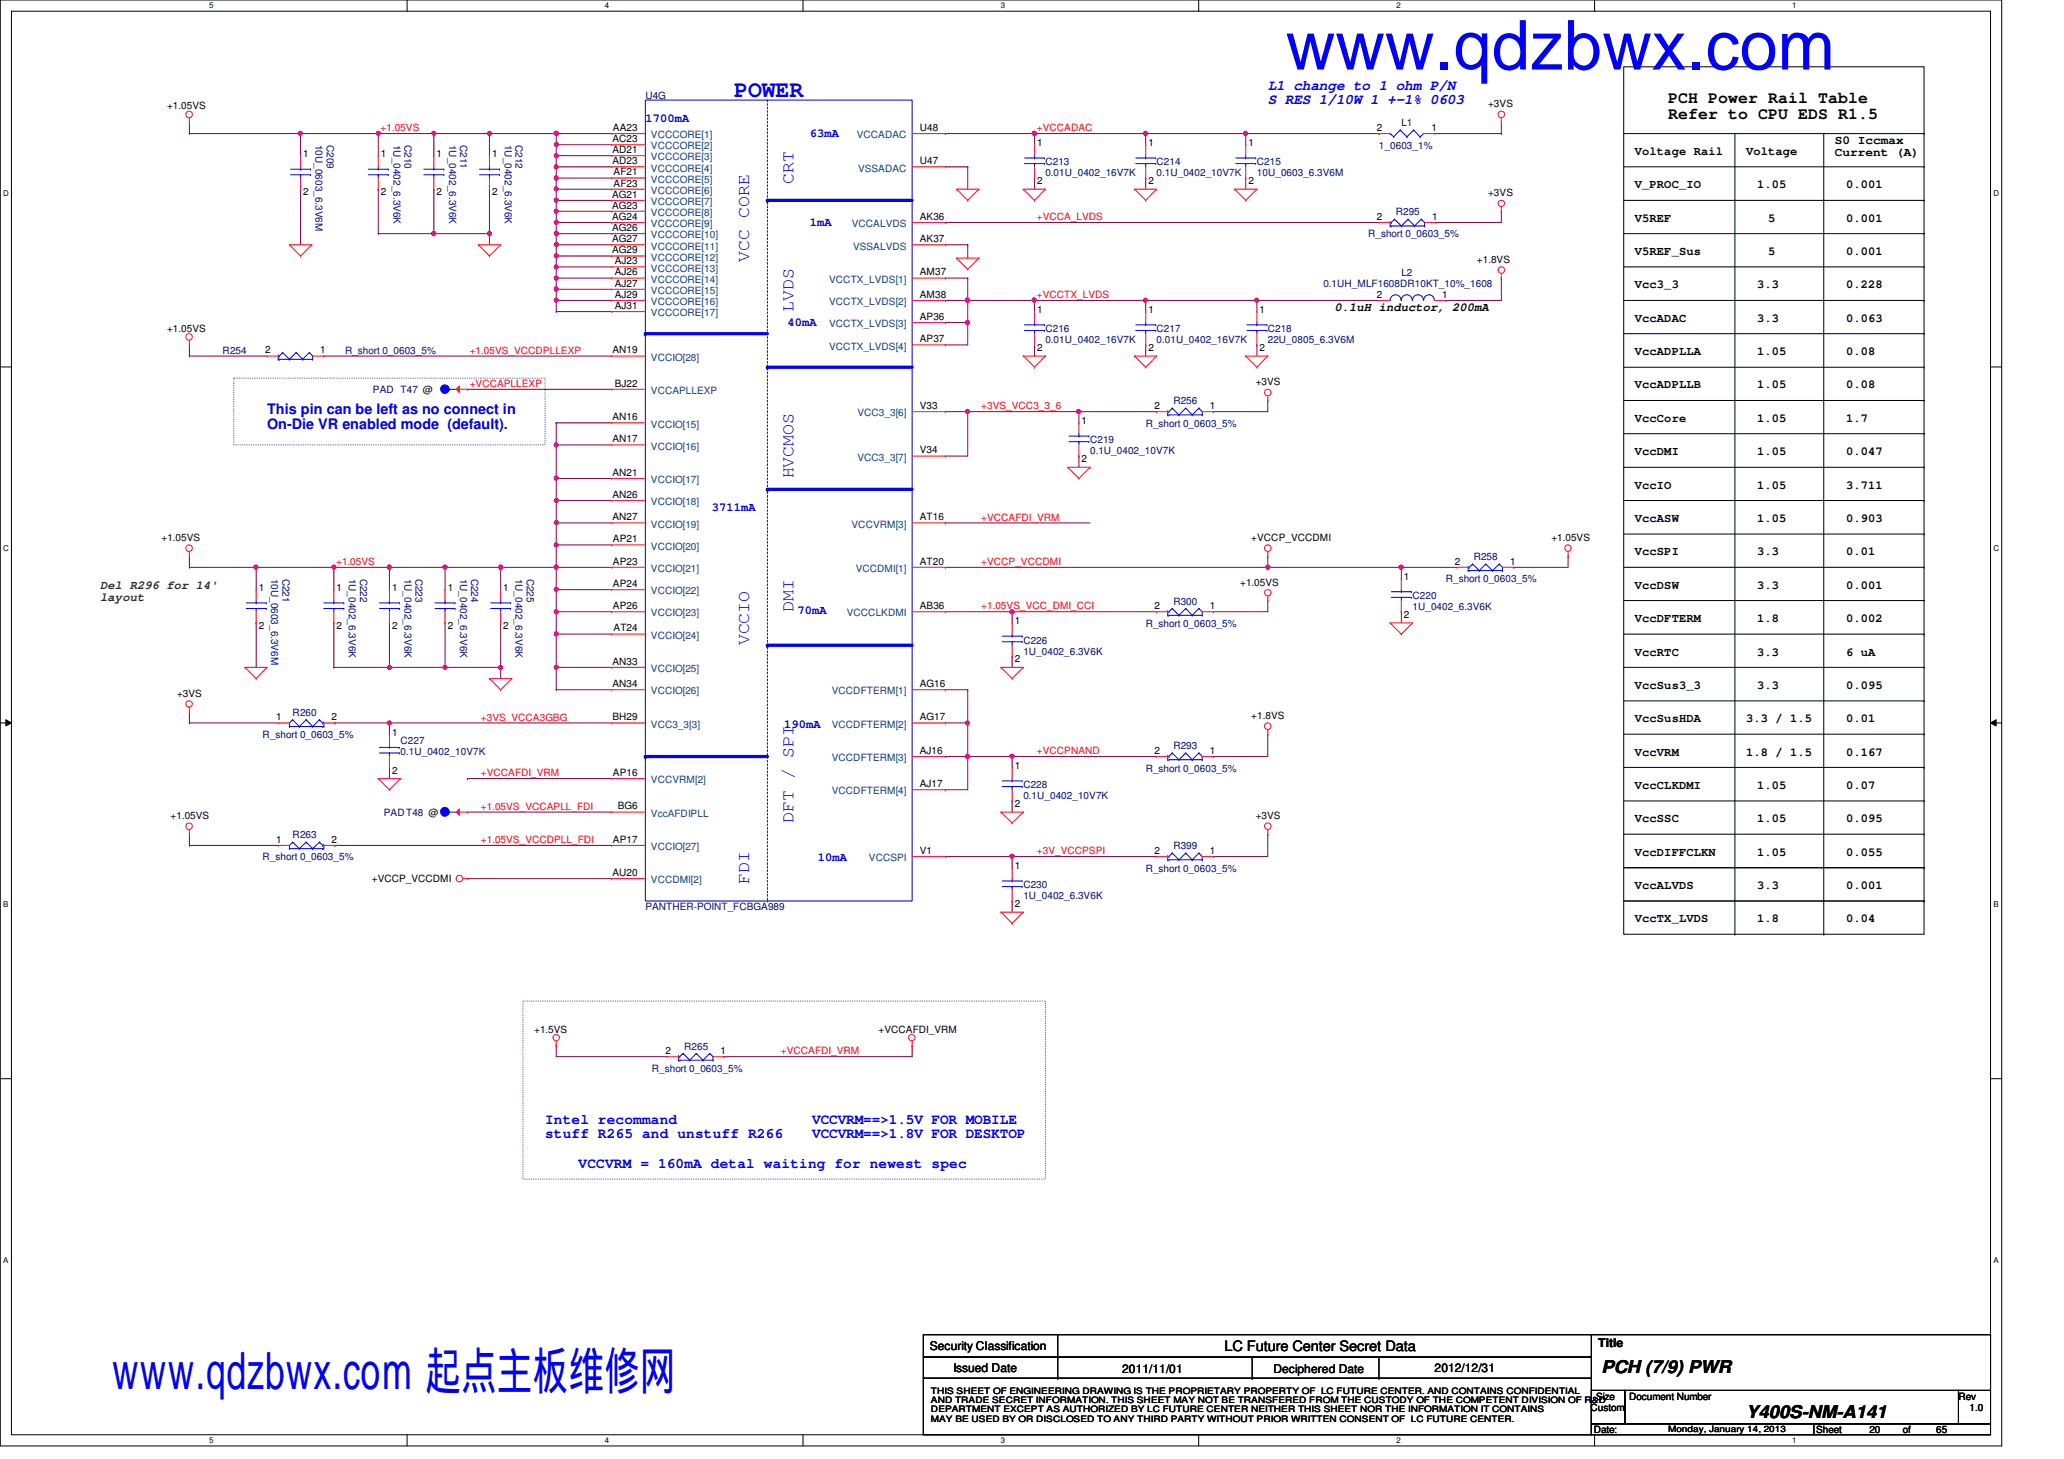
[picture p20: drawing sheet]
<svg xmlns="http://www.w3.org/2000/svg" width="297mm" height="210mm" viewBox="0 0 297 210" stroke-linecap="round" stroke-linejoin="round" font-family="sans-serif">
<defs><g id="words">
<text font-size="9.9" fill="#00f" x="185" y="10">www.qdzbwx.com</text>
<text font-size="7.4" fill="#00f" x="16.1" y="199.8">www.qdzbwx.com 起点主板维修网</text>
<text font-size="3.3" fill="#00f" x="105.7" y="14">POWER</text>
<g font-size="2.5" fill="#00f">
<text x="114.2" y="26.4" transform="rotate(-90 114.2 26.4)">CRT</text>
<text x="107.8" y="37.6" transform="rotate(-90 107.8 37.6)">VCC CORE</text>
<text x="114.2" y="44.8" transform="rotate(-90 114.2 44.8)">LVDS</text>
<text x="114.2" y="68.8" transform="rotate(-90 114.2 68.8)">HVCMOS</text>
<text x="114.2" y="88" transform="rotate(-90 114.2 88)">DMI</text>
<text x="107.8" y="92.8" transform="rotate(-90 107.8 92.8)">VCCIO</text>
<text x="114.2" y="118.4" transform="rotate(-90 114.2 118.4)">DFT / SPI</text>
<text x="107.8" y="127.2" transform="rotate(-90 107.8 127.2)">FDI</text>
</g>
<g font-size="2.5">
<text x="230.5" y="197.6">PCH (7/9) PWR</text>
<text x="251.3" y="204">Y400S-NM-A141</text>
</g>
<g font-size="2.4">
<text x="240.1" y="14.8">PCH Power Rail Table</text>
<text x="240.1" y="17.1">Refer to CPU EDS R1.5</text>
</g>
<g font-size="2.1" fill="#00f">
<text x="182.5" y="13">L1 change to 1 ohm P/N</text>
<text x="182.5" y="15">S RES 1/10W 1 +-1% 0603</text>
<text x="38.4" y="59.5">This pin can be left as no connect in</text>
<text x="38.4" y="61.7">On-Die VR enabled mode (default).</text>
<text x="78.4" y="161.7">Intel recommand</text>
<text x="116.9" y="161.7">VCCVRM==&gt;1.5V FOR MOBILE</text>
<text x="78.4" y="163.8">stuff R265 and unstuff R266</text>
<text x="116.9" y="163.8">VCCVRM==&gt;1.8V FOR DESKTOP</text>
<text x="83.3" y="168.1">VCCVRM = 160mA detal waiting for newest spec</text>
</g>
<text font-size="2.1" x="176.2" y="194.4">LC Future Center Secret Data</text>
<g font-size="1.7" fill="#00f">
<text x="92.9" y="17.5">1700mA</text>
<text x="116.5" y="19.7">63mA</text>
<text x="116.5" y="32.6">1mA</text>
<text x="113.3" y="46.9">40mA</text>
<text x="102.4" y="73.5">3711mA</text>
<text x="114.8" y="88.4">70mA</text>
<text x="112.9" y="104.7">190mA</text>
<text x="117.7" y="123.9">10mA</text>
</g>
<g font-size="1.7">
<text x="235.3" y="22.3">Voltage Rail</text>
<text x="251.3" y="22.3">Voltage</text>
<text x="264.1" y="20.7">S0 Iccmax</text>
<text x="264.1" y="22.4">Current (A)</text>
<text x="235.3" y="27.1">V_PROC_IO</text>
<text x="252.9" y="27.1">1.05</text>
<text x="265.7" y="27.1">0.001</text>
<text x="235.3" y="31.9">V5REF</text>
<text x="254.5" y="31.9">5</text>
<text x="265.7" y="31.9">0.001</text>
<text x="235.3" y="36.7">V5REF_Sus</text>
<text x="235.3" y="41.5">Vcc3_3</text>
<text x="252.9" y="41.5">3.3</text>
<text x="254.5" y="36.7">5</text>
<text x="265.7" y="36.7">0.001</text>
<text x="265.7" y="41.5">0.228</text>
<text x="192.1" y="44.7">0.1uH inductor, 200mA</text>
<text x="235.3" y="46.3">VccADAC</text>
<text x="252.9" y="46.3">3.3</text>
<text x="265.7" y="46.3">0.063</text>
<text x="235.3" y="51.1">VccADPLLA</text>
<text x="252.9" y="51.1">1.05</text>
<text x="265.7" y="51.1">0.08</text>
<text x="235.3" y="55.9">VccADPLLB</text>
<text x="252.9" y="55.9">1.05</text>
<text x="265.7" y="55.9">0.08</text>
<text x="235.3" y="60.7">VccCore</text>
<text x="235.3" y="65.5">VccDMI</text>
<text x="252.9" y="60.7">1.05</text>
<text x="252.9" y="65.5">1.05</text>
<text x="265.7" y="60.7">1.7</text>
<text x="265.7" y="65.5">0.047</text>
<text x="235.3" y="70.3">VccIO</text>
<text x="252.9" y="70.3">1.05</text>
<text x="265.7" y="70.3">3.711</text>
<text x="235.3" y="75.1">VccASW</text>
<text x="252.9" y="75.1">1.05</text>
<text x="265.7" y="75.1">0.903</text>
<text x="235.3" y="79.9">VccSPI</text>
<text x="252.9" y="79.9">3.3</text>
<text x="265.7" y="79.9">0.01</text>
<text x="235.3" y="84.7">VccDSW</text>
<text x="235.3" y="89.5">VccDFTERM</text>
<text x="252.9" y="84.7">3.3</text>
<text x="252.9" y="89.5">1.8</text>
<text x="265.7" y="89.5">0.002</text>
<text x="265.7" y="84.7">0.001</text>
<text x="235.3" y="94.3">VccRTC</text>
<text x="252.9" y="94.3">3.3</text>
<text x="265.7" y="94.3">6 uA</text>
<text x="235.3" y="99.1">VccSus3_3</text>
<text x="252.9" y="99.1">3.3</text>
<text x="265.7" y="99.1">0.095</text>
<text x="235.3" y="103.9">VccSusHDA</text>
<text x="251.3" y="103.9">3.3 / 1.5</text>
<text x="265.7" y="103.9">0.01</text>
<text x="235.3" y="108.7">VccVRM</text>
<text x="235.3" y="113.5">VccCLKDMI</text>
<text x="251.3" y="108.7">1.8 / 1.5</text>
<text x="252.9" y="113.5">1.05</text>
<text x="265.7" y="113.5">0.07</text>
<text x="265.7" y="108.7">0.167</text>
<text x="235.3" y="118.3">VccSSC</text>
<text x="252.9" y="118.3">1.05</text>
<text x="265.7" y="118.3">0.095</text>
<text x="235.3" y="123.1">VccDIFFCLKN</text>
<text x="252.9" y="123.1">1.05</text>
<text x="265.7" y="123.1">0.055</text>
<text x="235.3" y="127.9">VccALVDS</text>
<text x="252.9" y="127.9">3.3</text>
<text x="265.7" y="127.9">0.001</text>
<text x="235.3" y="132.7">VccTX_LVDS</text>
<text x="252.9" y="132.7">1.8</text>
<text x="265.7" y="132.7">0.04</text>
<text x="133.8" y="194.3">Security Classification</text>
<text x="137.2" y="197.3">Issued Date</text>
<text x="161.5" y="197.5">2011/11/01</text>
<text x="183.3" y="197.5">Deciphered Date</text>
<text x="206.5" y="197.3">2012/12/31</text>
<text x="230" y="193.8">Title</text>
</g>
<g font-size="1.7" fill="#008000">
<text x="14.4" y="84.7">Del R296 for 14'</text>
<text x="14.4" y="86.4">layout</text>
</g>
<g font-size="1.4">
<text x="24" y="15.7">+1.05VS</text>
<text x="214.2" y="15.5">+3VS</text>
<text x="43.6" y="22.6">1</text>
<text x="54.8" y="22.6">1</text>
<text x="62.8" y="22.6">1</text>
<text x="70.8" y="22.6">1</text>
<text x="88.1" y="20.4">AC23</text>
<text x="88.1" y="22">AD21</text>
<text x="88.1" y="23.6">AD23</text>
<text x="88.2" y="18.8">AA23</text>
<text x="132.4" y="23.6">U47</text>
<text x="132.4" y="18.8">U48</text>
<text x="149.3" y="21">1</text>
<text x="165.3" y="21">1</text>
<text x="179.7" y="21">1</text>
<text x="198.2" y="18.8">2</text>
<text x="206" y="18.8">1</text>
<text x="43.6" y="28.1">2</text>
<text x="54.8" y="28.1">2</text>
<text x="62.8" y="28.1">2</text>
<text x="70.8" y="28.1">2</text>
<text x="88.1" y="28.4">AG21</text>
<text x="88.3" y="25.2">AF21</text>
<text x="88.3" y="26.8">AF23</text>
<text x="149.3" y="26.5">2</text>
<text x="165.3" y="26.5">2</text>
<text x="179.7" y="26.5">2</text>
<text x="214.2" y="28.2">+3VS</text>
<text x="88.1" y="30">AG23</text>
<text x="88.1" y="31.6">AG24</text>
<text x="88.1" y="33.2">AG26</text>
<text x="88.1" y="34.8">AG27</text>
<text x="132.4" y="31.6">AK36</text>
<text x="132.4" y="34.8">AK37</text>
<text x="198.2" y="31.6">2</text>
<text x="206.1" y="31.6">1</text>
<text x="88.1" y="36.4">AG29</text>
<text x="88.5" y="38">AJ23</text>
<text x="88.5" y="39.6">AJ26</text>
<text x="88.5" y="41.2">AJ27</text>
<text x="132.4" y="39.6">AM37</text>
<text x="212.6" y="37.8">+1.8VS</text>
<text x="24" y="47.8">+1.05VS</text>
<text x="88.5" y="42.8">AJ29</text>
<text x="88.5" y="44.4">AJ31</text>
<text x="132.4" y="42.8">AM38</text>
<text x="132.4" y="46">AP36</text>
<text x="149.3" y="45">1</text>
<text x="165.3" y="45">1</text>
<text x="181.3" y="45">1</text>
<text x="198.2" y="42.8">2</text>
<text x="207.6" y="42.8">1</text>
<text x="38.1" y="50.8">2</text>
<text x="46.1" y="50.8">1</text>
<text x="88.1" y="50.8">AN19</text>
<text x="132.4" y="49.2">AP37</text>
<text x="149.3" y="50.5">2</text>
<text x="165.3" y="50.5">2</text>
<text x="181.3" y="50.5">2</text>
<text x="88.5" y="55.6">BJ22</text>
<text x="132.4" y="58.8">V33</text>
<text x="166.2" y="58.8">2</text>
<text x="174.1" y="58.8">1</text>
<text x="180.7" y="55.5">+3VS</text>
<text x="88.1" y="60.5">AN16</text>
<text x="88.1" y="63.6">AN17</text>
<text x="132.4" y="65.2">V34</text>
<text x="155.7" y="61">1</text>
<text x="88.1" y="68.5">AN21</text>
<text x="88.1" y="71.6">AN26</text>
<text x="155.7" y="66.5">2</text>
<text x="23.2" y="77.9">+1.05VS</text>
<text x="88.1" y="74.8">AN27</text>
<text x="132.4" y="74.8">AT16</text>
<text x="180.1" y="77.9">+VCCP_VCCDMI</text>
<text x="223.3" y="77.9">+1.05VS</text>
<text x="88.2" y="78">AP21</text>
<text x="88.2" y="81.2">AP23</text>
<text x="132.4" y="81.2">AT20</text>
<text x="202.1" y="83.4">1</text>
<text x="209.4" y="81.2">2</text>
<text x="217.3" y="81.2">1</text>
<text x="37.2" y="85">1</text>
<text x="48.4" y="85">1</text>
<text x="56.4" y="85">1</text>
<text x="64.4" y="85">1</text>
<text x="72.4" y="85">1</text>
<text x="88.2" y="87.6">AP26</text>
<text x="88.2" y="84.5">AP24</text>
<text x="132.4" y="87.6">AB36</text>
<text x="146" y="89.8">1</text>
<text x="166.2" y="87.6">2</text>
<text x="174.1" y="87.6">1</text>
<text x="178.5" y="84.2">+1.05VS</text>
<text x="202.1" y="88.9">2</text>
<text x="37.2" y="90.5">2</text>
<text x="48.4" y="90.5">2</text>
<text x="56.4" y="90.5">2</text>
<text x="64.4" y="90.5">2</text>
<text x="72.4" y="90.5">2</text>
<text x="88.1" y="95.6">AN33</text>
<text x="88.3" y="90.8">AT24</text>
<text x="146" y="95.3">2</text>
<text x="25.5" y="100.2">+3VS</text>
<text x="88.1" y="98.8">AN34</text>
<text x="132.4" y="98.8">AG16</text>
<text x="39.7" y="103.6">1</text>
<text x="47.7" y="103.6">2</text>
<text x="56.4" y="105.8">1</text>
<text x="88.1" y="103.6">BH29</text>
<text x="132.4" y="103.6">AG17</text>
<text x="180.1" y="103.5">+1.8VS</text>
<text x="56.4" y="111.3">2</text>
<text x="88.2" y="111.6">AP16</text>
<text x="132.4" y="113.2">AJ17</text>
<text x="132.4" y="108.5">AJ16</text>
<text x="146" y="110.6">1</text>
<text x="166.2" y="108.5">2</text>
<text x="174.1" y="108.5">1</text>
<text x="24.5" y="117.9">+1.05VS</text>
<text x="88.9" y="116.5">BG6</text>
<text x="146" y="116.1">2</text>
<text x="180.7" y="117.9">+3VS</text>
<text x="39.7" y="121.2">1</text>
<text x="47.7" y="121.2">2</text>
<text x="88.2" y="121.2">AP17</text>
<text x="132.4" y="122.9">V1</text>
<text x="146" y="125">1</text>
<text x="166.2" y="122.9">2</text>
<text x="174.1" y="122.9">1</text>
<text x="53.5" y="126.8">+VCCP_VCCDMI</text>
<text x="88.1" y="126">AU20</text>
<text x="146" y="130.5">2</text>
<text x="76.9" y="148.6">+1.5VS</text>
<text x="126.4" y="148.6">+VCCAFDI_VRM</text>
<text x="95.8" y="151.6">2</text>
<text x="103.7" y="151.6">1</text>
<text x="228.9" y="203">Custom</text>
<text x="229.7" y="201.4">Size</text>
<text x="234.5" y="201.4">Document Number</text>
<text x="281.9" y="201.4">Rev</text>
<text x="283.5" y="203">1.0</text>
<text x="229.4" y="206.2">Date:</text>
<text x="261.4" y="206.2">Sheet</text>
<text x="269" y="206.2">20</text>
<text x="273.9" y="206.2">of</text>
<text x="278.6" y="206.2">65</text>
</g>
<g font-size="1.4" fill="#000080">
<text x="92.9" y="14.2">U4G</text>
<text x="45.4" y="20.8" transform="rotate(90 45.4 20.8)">10U_0603_6.3V6M</text>
<text x="47" y="20.8" transform="rotate(90 47 20.8)">C209</text>
<text x="56.6" y="20.8" transform="rotate(90 56.6 20.8)">1U_0402_6.3V6K</text>
<text x="58.2" y="20.8" transform="rotate(90 58.2 20.8)">C210</text>
<text x="64.6" y="20.8" transform="rotate(90 64.6 20.8)">1U_0402_6.3V6K</text>
<text x="66.2" y="20.8" transform="rotate(90 66.2 20.8)">C211</text>
<text x="72.6" y="20.8" transform="rotate(90 72.6 20.8)">1U_0402_6.3V6K</text>
<text x="74.2" y="20.8" transform="rotate(90 74.2 20.8)">C212</text>
<text x="150.4" y="23.7">C213</text>
<text x="166.5" y="23.7">C214</text>
<text x="180.9" y="23.7">C215</text>
<text x="198.5" y="21.4">1_0603_1%</text>
<text x="201.7" y="18.2">L1</text>
<text x="150.4" y="25.4">0.01U_0402_16V7K</text>
<text x="166.5" y="25.4">0.1U_0402_10V7K</text>
<text x="180.9" y="25.4">10U_0603_6.3V6M</text>
<text x="196.9" y="34.2">R_short 0_0603_5%</text>
<text x="200.9" y="31">R295</text>
<text x="190.5" y="41.4">0.1UH_MLF1608DR10KT_10%_1608</text>
<text x="201.7" y="39.8">L2</text>
<text x="150.4" y="47.8">C216</text>
<text x="166.5" y="47.8">C217</text>
<text x="182.5" y="47.8">C218</text>
<text x="32" y="51">R254</text>
<text x="49.7" y="51">R_short 0_0603_5%</text>
<text x="150.4" y="49.4">0.01U_0402_16V7K</text>
<text x="166.5" y="49.4">0.01U_0402_16V7K</text>
<text x="182.5" y="49.4">22U_0805_6.3V6M</text>
<text x="53.7" y="56.6">PAD T47 @</text>
<text x="168.9" y="58.2">R256</text>
<text x="156.9" y="63.8">C219</text>
<text x="156.9" y="65.4">0.1U_0402_10V7K</text>
<text x="164.9" y="61.4">R_short 0_0603_5%</text>
<text x="39" y="83.2" transform="rotate(90 39 83.2)">10U_0603_6.3V6M</text>
<text x="40.6" y="83.2" transform="rotate(90 40.6 83.2)">C221</text>
<text x="50.2" y="83.2" transform="rotate(90 50.2 83.2)">1U_0402_6.3V6K</text>
<text x="51.8" y="83.2" transform="rotate(90 51.8 83.2)">C222</text>
<text x="58.2" y="83.2" transform="rotate(90 58.2 83.2)">1U_0402_6.3V6K</text>
<text x="59.8" y="83.2" transform="rotate(90 59.8 83.2)">C223</text>
<text x="66.2" y="83.2" transform="rotate(90 66.2 83.2)">1U_0402_6.3V6K</text>
<text x="67.8" y="83.2" transform="rotate(90 67.8 83.2)">C224</text>
<text x="74.2" y="83.2" transform="rotate(90 74.2 83.2)">1U_0402_6.3V6K</text>
<text x="75.8" y="83.2" transform="rotate(90 75.8 83.2)">C225</text>
<text x="208.1" y="83.8">R_short 0_0603_5%</text>
<text x="212.1" y="80.6">R258</text>
<text x="168.9" y="87">R300</text>
<text x="203.3" y="86.2">C220</text>
<text x="203.3" y="87.8">1U_0402_6.3V6K</text>
<text x="147.3" y="92.6">C226</text>
<text x="147.3" y="94.2">1U_0402_6.3V6K</text>
<text x="164.9" y="90.2">R_short 0_0603_5%</text>
<text x="37.8" y="106.2">R_short 0_0603_5%</text>
<text x="42.1" y="103">R260</text>
<text x="57.7" y="107">C227</text>
<text x="168.9" y="107.8">R293</text>
<text x="57.7" y="108.6">0.1U_0402_10V7K</text>
<text x="147.3" y="113.4">C228</text>
<text x="164.9" y="111">R_short 0_0603_5%</text>
<text x="55.2" y="117.4">PADT48 @</text>
<text x="147.3" y="115">0.1U_0402_10V7K</text>
<text x="37.8" y="123.8">R_short 0_0603_5%</text>
<text x="42.1" y="120.6">R263</text>
<text x="164.9" y="125.4">R_short 0_0603_5%</text>
<text x="168.9" y="122.2">R399</text>
<text x="92.9" y="131">PANTHER-POINT_FCBGA989</text>
<text x="147.3" y="127.8">C230</text>
<text x="147.3" y="129.4">1U_0402_6.3V6K</text>
<text x="93.8" y="154.2">R_short 0_0603_5%</text>
<text x="98.5" y="151">R265</text>
</g>
<g font-size="1.4" fill="#f00">
<text x="54.8" y="18.9">+1.05VS</text>
<text x="149.2" y="18.9">+VCCADAC</text>
<text x="149.2" y="31.7">+VCCA_LVDS</text>
<text x="149.2" y="42.9">+VCCTX_LVDS</text>
<text x="67.6" y="50.9">+1.05VS_VCCDPLLEXP</text>
<text x="67.6" y="55.7">+VCCAPLLEXP</text>
<text x="141.2" y="58.9">+3VS_VCC3_3_6</text>
<text x="141.2" y="74.9">+VCCAFDI_VRM</text>
<text x="48.4" y="81.3">+1.05VS</text>
<text x="141.2" y="81.3">+VCCP_VCCDMI</text>
<text x="141.2" y="87.7">+1.05VS_VCC_DMI_CCI</text>
<text x="69.2" y="103.7">+3VS_VCCA3GBG</text>
<text x="69.2" y="111.7">+VCCAFDI_VRM</text>
<text x="149.2" y="108.5">+VCCPNAND</text>
<text x="69.2" y="116.5">+1.05VS_VCCAPLL_FDI</text>
<text x="69.2" y="121.3">+1.05VS_VCCDPLL_FDI</text>
<text x="149.2" y="122.9">+3V_VCCPSPI</text>
<text x="112.4" y="151.7">+VCCAFDI_VRM</text>
</g>
<g font-size="1.4" fill="#004080">
<text x="93.7" y="19.9">VCCCORE[1]</text>
<text x="93.7" y="21.5">VCCCORE[2]</text>
<text x="93.7" y="23.1">VCCCORE[3]</text>
<text x="123.3" y="19.9">VCCADAC</text>
<text x="93.7" y="24.7">VCCCORE[4]</text>
<text x="93.7" y="26.3">VCCCORE[5]</text>
<text x="93.7" y="27.9">VCCCORE[6]</text>
<text x="93.7" y="29.5">VCCCORE[7]</text>
<text x="123.5" y="24.7">VSSADAC</text>
<text x="93.7" y="31.1">VCCCORE[8]</text>
<text x="93.7" y="32.7">VCCCORE[9]</text>
<text x="93.7" y="34.3">VCCCORE[10]</text>
<text x="93.7" y="35.9">VCCCORE[11]</text>
<text x="122.6" y="32.7">VCCALVDS</text>
<text x="122.8" y="35.9">VSSALVDS</text>
<text x="93.7" y="37.5">VCCCORE[12]</text>
<text x="93.7" y="39.1">VCCCORE[13]</text>
<text x="93.7" y="40.7">VCCCORE[14]</text>
<text x="119.3" y="40.7">VCCTX_LVDS[1]</text>
<text x="93.7" y="42.3">VCCCORE[15]</text>
<text x="93.7" y="43.9">VCCCORE[16]</text>
<text x="93.7" y="45.5">VCCCORE[17]</text>
<text x="119.3" y="43.9">VCCTX_LVDS[2]</text>
<text x="119.3" y="47.1">VCCTX_LVDS[3]</text>
<text x="93.7" y="51.9">VCCIO[28]</text>
<text x="119.3" y="50.3">VCCTX_LVDS[4]</text>
<text x="93.7" y="56.7">VCCAPLLEXP</text>
<text x="123.4" y="59.9">VCC3_3[6]</text>
<text x="93.7" y="61.5">VCCIO[15]</text>
<text x="93.7" y="64.7">VCCIO[16]</text>
<text x="93.7" y="69.5">VCCIO[17]</text>
<text x="123.4" y="66.3">VCC3_3[7]</text>
<text x="93.7" y="72.7">VCCIO[18]</text>
<text x="93.7" y="75.9">VCCIO[19]</text>
<text x="122.6" y="75.9">VCCVRM[3]</text>
<text x="93.7" y="79.1">VCCIO[20]</text>
<text x="93.7" y="82.3">VCCIO[21]</text>
<text x="123.1" y="82.3">VCCDMI[1]</text>
<text x="93.7" y="88.7">VCCIO[23]</text>
<text x="93.7" y="85.5">VCCIO[22]</text>
<text x="121.9" y="88.7">VCCCLKDMI</text>
<text x="93.7" y="91.9">VCCIO[24]</text>
<text x="93.7" y="96.7">VCCIO[25]</text>
<text x="93.7" y="99.9">VCCIO[26]</text>
<text x="119.7" y="99.9">VCCDFTERM[1]</text>
<text x="93.7" y="104.7">VCC3_3[3]</text>
<text x="119.7" y="104.7">VCCDFTERM[2]</text>
<text x="93.7" y="112.7">VCCVRM[2]</text>
<text x="119.7" y="109.5">VCCDFTERM[3]</text>
<text x="93.7" y="117.5">VccAFDIPLL</text>
<text x="119.7" y="114.3">VCCDFTERM[4]</text>
<text x="93.7" y="122.3">VCCIO[27]</text>
<text x="125" y="123.9">VCCSPI</text>
<text x="93.7" y="127.1">VCCDMI[2]</text>
</g>
<g font-size="1.3">
<text x="134" y="200.6">THIS SHEET OF ENGINEERING DRAWING IS THE PROPRIETARY PROPERTY OF LC FUTURE CENTER. AND CONTAINS CONFIDENTIAL</text>
<text x="134" y="201.9">AND TRADE SECRET INFORMATION. THIS SHEET MAY NOT BE TRANSFERED FROM THE CUSTODY OF THE COMPETENT DIVISION OF R&amp;D</text>
<text x="134" y="203.2">DEPARTMENT EXCEPT AS AUTHORIZED BY LC FUTURE CENTER NEITHER THIS SHEET NOR THE INFORMATION IT CONTAINS</text>
<text x="134" y="204.5">MAY BE USED BY OR DISCLOSED TO ANY THIRD PARTY WITHOUT PRIOR WRITTEN CONSENT OF LC FUTURE CENTER.</text>
<text x="240.1" y="206">Monday, January 14, 2013</text>
</g>
<g font-size="1.1">
<text x="30.1" y="1.1">5</text>
<text x="87" y="1.1">4</text>
<text x="144" y="1.1">3</text>
<text x="201" y="1.1">2</text>
<text x="257.9" y="1.1">1</text>
<text x=".5" y="28.2">D</text>
<text x="286.9" y="28.2">D</text>
<text x=".5" y="79.3">C</text>
<text x="286.9" y="79.3">C</text>
<text x=".5" y="130.6">B</text>
<text x="286.9" y="130.6">B</text>
<text x=".5" y="181.7">A</text>
<text x="286.9" y="181.7">A</text>
<text x="30.1" y="207.6">5</text>
<text x="87" y="207.6">4</text>
<text x="144" y="207.6">3</text>
<text x="201" y="207.6">2</text>
<text x="257.9" y="207.6">1</text>
</g>
</g></defs>
<path d="M0 0h288.1v208h-288.1zM1.6 1.6h284.9v204.8h-284.9z" fill="none" stroke="#000" stroke-width=".14"/>
<g fill="#fff">
<path d="M30.1 .2h.6v1.2h-.6z"/>
<path d="M30.1 206.6h.6v1.2h-.6z"/>
</g>
<path d="M58.6 0v1.6M58.6 206.4v1.6" fill="none" stroke="#000" stroke-width=".14"/>
<g fill="#fff">
<path d="M87 .2h.6v1.2h-.6z"/>
<path d="M87 206.6h.6v1.2h-.6z"/>
</g>
<path d="M115.6 0v1.6M115.6 206.4v1.6" fill="none" stroke="#000" stroke-width=".14"/>
<g fill="#fff">
<path d="M144 .2h.6v1.2h-.6z"/>
<path d="M144 206.6h.6v1.2h-.6z"/>
</g>
<path d="M172.5 0v1.6M172.5 206.4v1.6" fill="none" stroke="#000" stroke-width=".14"/>
<g fill="#fff">
<path d="M201 .2h.5v1.2h-.5z"/>
<path d="M201 206.6h.5v1.2h-.5z"/>
</g>
<path d="M229.5 0v1.6M229.5 206.4v1.6" fill="none" stroke="#000" stroke-width=".14"/>
<g fill="#fff">
<path d="M257.9 .2h.6v1.2h-.6z"/>
<path d="M257.9 206.6h.6v1.2h-.6z"/>
<path d="M.5 27.2h.7v1.2h-.7z"/>
<path d="M286.9 27.2h.8v1.2h-.8z"/>
<path d="M.5 78.4h.7v1.1h-.7z"/>
<path d="M286.9 78.4h.8v1.1h-.8z"/>
</g>
<path d="M0 52.8h1.6M286.5 52.8h1.6" fill="none" stroke="#000" stroke-width=".14"/>
<g fill="#fff">
<path d="M.5 129.6h.7v1.2h-.7z"/>
<path d="M286.9 129.6h.7v1.2h-.7z"/>
</g>
<path d="M0 104h1.6M.8 103.5l.8 .5-.8 .4zM286.5 104l.8-.5v.9zM286.5 104h1.6" fill="none" stroke="#000" stroke-width=".14"/>
<path d="M.8 103.5l.8 .5-.8 .4zM286.5 104l.8-.5v.9z" fill="#000"/>
<g fill="#fff">
<path d="M.5 180.8h.7v1.1h-.7z"/>
<path d="M286.9 180.8h.7v1.1h-.7z"/>
</g>
<g fill="none" stroke="#000" stroke-width=".14">
<path d="M233.7 9.6h43.2v124.8h-43.2zM233.7 19.2h43.2M249.7 19.2v115.2M262.5 19.2v115.2M276.9 19.2h.1M233.7 28.8h43.2M233.7 38.4h43.2M233.7 33.6h43.2M233.7 24h43.2M276.9 28.8h.1M276.9 38.4h.1M276.9 33.6h.1"/>
<path d="M276.9 24h.1M233.7 48h43.2M233.7 57.6h43.2M233.7 52.8h43.2M233.7 43.2h43.2M276.9 48h.1M276.9 57.6h.1M276.9 52.8h.1M276.9 43.2h.1M233.7 67.2h43.2M233.7 72h43.2M233.7 62.4h43.2"/>
<path d="M233.7 76.8h43.2M276.9 67.2h.1M276.9 72h.1M276.9 62.4h.1M276.9 76.8h.1M233.7 81.6h43.2M233.7 86.4h43.2M233.7 91.2h43.2M233.7 96h43.2M276.9 81.6h.1M276.9 86.4h.1M276.9 91.2h.1"/>
<path d="M276.9 96h.1M233.7 100.8h43.2M233.7 105.6h43.2M233.7 110.4h43.2M233.7 115.2h43.2M276.9 100.8h.1M276.9 105.6h.1M276.9 110.4h.1M276.9 115.2h.1M233.7 124.8h43.2M233.7 120h43.2M233.7 129.6h43.2"/>
<path d="M249.7 134.4h.1M262.5 134.4h.1M276.9 124.8h.1M276.9 120h.1M276.9 129.6h.1M0 155.2h1.6M286.5 155.2h1.6"/>
</g>
<path d="M33.7 54.4h44.7v9.6h-44.7zM75.3 144h75.1v25.6h-75.1z" fill="none" stroke="#00f" stroke-width=".14" stroke-dasharray="0 .3"/>
<path d="M80 19.2h.1M80 19.2h8M80 41.6h.1M80 41.6h8M80 150.4h.1M80 150.4v1.6h16.1M96.1 152h.1M104.2 152h.1M131.3 150.4h.1M131.3 150.4v1.6h-27.1" fill="none" stroke="#800040" stroke-width=".14"/>
<circle cx="80" cy="19.2" r=".3" fill="#f0f"/>
<circle cx="80" cy="19.2" r=".3" fill="none" stroke="#f0f" stroke-width=".14"/>
<path d="M80 40h.1M80 40h8M80 40v1.6" fill="none" stroke="#800040" stroke-width=".14"/>
<circle cx="80" cy="41.6" r=".31" fill="#f0f"/>
<circle cx="80" cy="41.6" r=".31" fill="none" stroke="#f0f" stroke-width=".14"/>
<circle cx="80" cy="40" r=".3" fill="#f0f"/>
<circle cx="80" cy="40" r=".3" fill="none" stroke="#f0f" stroke-width=".14"/>
<path d="M54.4 19.2h.1M54.4 19.2h8M62.4 19.2h.1M62.4 19.2v3.2M62.4 27.2h.1M62.4 27.2v6.4M80 38.4h.1M80 38.4h8" fill="none" stroke="#800040" stroke-width=".14"/>
<circle cx="54.4" cy="19.2" r=".3" fill="#f0f"/>
<circle cx="54.4" cy="19.2" r=".3" fill="none" stroke="#f0f" stroke-width=".14"/>
<path d="M80 36.8h.1M80 36.8h8M80 36.8v1.6" fill="none" stroke="#800040" stroke-width=".14"/>
<circle cx="80" cy="36.8" r=".3" fill="#f0f"/>
<circle cx="80" cy="36.8" r=".3" fill="none" stroke="#f0f" stroke-width=".14"/>
<path d="M80 35.2h.1M80 35.2h8M80 35.2v1.6" fill="none" stroke="#800040" stroke-width=".14"/>
<circle cx="80" cy="35.2" r=".3" fill="#f0f"/>
<circle cx="80" cy="35.2" r=".3" fill="none" stroke="#f0f" stroke-width=".14"/>
<path d="M80 33.6h.1M80 33.6h8M80 33.6v1.6" fill="none" stroke="#800040" stroke-width=".14"/>
<circle cx="80" cy="33.6" r=".31" fill="#f0f"/>
<circle cx="80" cy="33.6" r=".31" fill="none" stroke="#f0f" stroke-width=".14"/>
<path d="M80 32h.1M80 32h8M80 32v1.6" fill="none" stroke="#800040" stroke-width=".14"/>
<circle cx="80" cy="32" r=".3" fill="#f0f"/>
<circle cx="80" cy="32" r=".3" fill="none" stroke="#f0f" stroke-width=".14"/>
<path d="M43.3 19.2h.1M43.3 19.2h11.1M80 30.4h.1M80 30.4h8" fill="none" stroke="#800040" stroke-width=".14"/>
<circle cx="43.2" cy="19.2" r=".3" fill="#f0f"/>
<circle cx="43.2" cy="19.2" r=".3" fill="none" stroke="#f0f" stroke-width=".14"/>
<path d="M80 30.4h.1M80 30.4v1.6" fill="none" stroke="#800040" stroke-width=".14"/>
<circle cx="80" cy="30.4" r=".3" fill="#f0f"/>
<circle cx="80" cy="30.4" r=".3" fill="none" stroke="#f0f" stroke-width=".14"/>
<path d="M43.3 27.2h.1M43.3 27.2v8M80 28.8h.1M80 28.8h8M80 28.8v1.6" fill="none" stroke="#800040" stroke-width=".14"/>
<circle cx="80" cy="28.8" r=".3" fill="#f0f"/>
<circle cx="80" cy="28.8" r=".3" fill="none" stroke="#f0f" stroke-width=".14"/>
<path d="M43.3 19.2h.1M43.3 19.2v3.2M80 27.2h.1M80 27.2h8M80 27.2v1.6" fill="none" stroke="#800040" stroke-width=".14"/>
<circle cx="80" cy="27.2" r=".3" fill="#f0f"/>
<circle cx="80" cy="27.2" r=".3" fill="none" stroke="#f0f" stroke-width=".14"/>
<path d="M80 25.6h.1M80 25.6h8M80 25.6v1.6" fill="none" stroke="#800040" stroke-width=".14"/>
<circle cx="80" cy="25.6" r=".31" fill="#f0f"/>
<circle cx="80" cy="25.6" r=".31" fill="none" stroke="#f0f" stroke-width=".14"/>
<path d="M80 24h.1M80 24h8" fill="none" stroke="#800040" stroke-width=".14"/>
<circle cx="80" cy="24" r=".3" fill="#f0f"/>
<circle cx="80" cy="24" r=".3" fill="none" stroke="#f0f" stroke-width=".14"/>
<path d="M80 24h.1M80 22.4h.1M80 20.8h.1M80 20.8v1.6M80 24v1.6M80 22.4h8M80 20.8h8" fill="none" stroke="#800040" stroke-width=".14"/>
<circle cx="80" cy="20.8" r=".3" fill="#f0f"/>
<circle cx="80" cy="20.8" r=".3" fill="none" stroke="#f0f" stroke-width=".14"/>
<path d="M67.3 56h.1M67.3 56h20.7M80 41.6h.1M80 41.6v1.6" fill="none" stroke="#800040" stroke-width=".14"/>
<circle cx="80" cy="43.2" r=".3" fill="#f0f"/>
<circle cx="80" cy="43.2" r=".3" fill="none" stroke="#f0f" stroke-width=".14"/>
<path d="M80 75.2h.1M80 78.4h.1M80 75.2h8M80 78.4v3.2M80 81.6h.1M80 81.6h8" fill="none" stroke="#800040" stroke-width=".14"/>
<circle cx="80" cy="78.4" r=".3" fill="#f0f"/>
<circle cx="80" cy="78.4" r=".3" fill="none" stroke="#f0f" stroke-width=".14"/>
<path d="M80 78.4h.1M80 78.4h8M80 81.6h.1M80 81.6v3.2" fill="none" stroke="#800040" stroke-width=".14"/>
<circle cx="80" cy="81.6" r=".31" fill="#f0f"/>
<circle cx="80" cy="81.6" r=".31" fill="none" stroke="#f0f" stroke-width=".14"/>
<path d="M80 19.2h.1M80 19.2v1.6" fill="none" stroke="#800040" stroke-width=".14"/>
<circle cx="80" cy="19.2" r=".3" fill="#f0f"/>
<circle cx="80" cy="19.2" r=".3" fill="none" stroke="#f0f" stroke-width=".14"/>
<path d="M80 68.8h.1M80 72h.1M80 68.8h8M80 72v3.2" fill="none" stroke="#800040" stroke-width=".14"/>
<circle cx="80" cy="72" r=".3" fill="#f0f"/>
<circle cx="80" cy="72" r=".3" fill="none" stroke="#f0f" stroke-width=".14"/>
<path d="M80 72h.1M80 75.2h.1M80 72h8M80 75.2v3.2" fill="none" stroke="#800040" stroke-width=".14"/>
<circle cx="80" cy="75.2" r=".3" fill="#f0f"/>
<circle cx="80" cy="75.2" r=".3" fill="none" stroke="#f0f" stroke-width=".14"/>
<path d="M80 64h.1M80 68.8h.1M80 64h8M80 68.8v3.2" fill="none" stroke="#800040" stroke-width=".14"/>
<circle cx="80" cy="68.8" r=".3" fill="#f0f"/>
<circle cx="80" cy="68.8" r=".3" fill="none" stroke="#f0f" stroke-width=".14"/>
<path d="M70.4 19.2h.1M70.4 19.2h9.6" fill="none" stroke="#800040" stroke-width=".14"/>
<circle cx="70.4" cy="19.2" r=".3" fill="#f0f"/>
<circle cx="70.4" cy="19.2" r=".3" fill="none" stroke="#f0f" stroke-width=".14"/>
<path d="M80 60.8h.1M80 60.8v3.2M80 60.8h8M80 99.2h.1M80 91.2h.1M80 96h.1M80 96v3.2M80 99.2h8M80 91.2h8" fill="none" stroke="#800040" stroke-width=".14"/>
<circle cx="80" cy="96" r=".3" fill="#f0f"/>
<circle cx="80" cy="96" r=".3" fill="none" stroke="#f0f" stroke-width=".14"/>
<path d="M80 96h.1M80 84.8h.1M80 88h.1M80 96h8M80 84.8h8M80 88v3.2" fill="none" stroke="#800040" stroke-width=".14"/>
<circle cx="80" cy="88" r=".3" fill="#f0f"/>
<circle cx="80" cy="88" r=".3" fill="none" stroke="#f0f" stroke-width=".14"/>
<path d="M80 88h.1M80 91.2h.1M80 88h8M80 91.2v4.8" fill="none" stroke="#800040" stroke-width=".14"/>
<circle cx="80" cy="91.2" r=".3" fill="#f0f"/>
<circle cx="80" cy="91.2" r=".3" fill="none" stroke="#f0f" stroke-width=".14"/>
<path d="M80 84.8h.1M80 84.8v3.2" fill="none" stroke="#800040" stroke-width=".14"/>
<circle cx="80" cy="84.8" r=".3" fill="#f0f"/>
<circle cx="80" cy="84.8" r=".3" fill="none" stroke="#f0f" stroke-width=".14"/>
<path d="M70.4 19.2h.1M70.4 19.2v3.2M70.4 33.6h.1M70.4 33.6v1.6M72 81.6h.1M72 81.6h8" fill="none" stroke="#800040" stroke-width=".14"/>
<circle cx="70.4" cy="33.6" r=".31" fill="#f0f"/>
<circle cx="70.4" cy="33.6" r=".31" fill="none" stroke="#f0f" stroke-width=".14"/>
<path d="M62.4 19.2h.1M62.4 19.2h8" fill="none" stroke="#800040" stroke-width=".14"/>
<circle cx="62.4" cy="19.2" r=".3" fill="#f0f"/>
<circle cx="62.4" cy="19.2" r=".3" fill="none" stroke="#f0f" stroke-width=".14"/>
<path d="M36.9 89.6h.1M36.9 89.6v6.4M48 89.6h.1M48 89.6v6.4M56 89.6h.1M56 89.6v6.4M64 89.6h.1M64 89.6v6.4" fill="none" stroke="#800040" stroke-width=".14"/>
<circle cx="64" cy="96" r=".3" fill="#f0f"/>
<circle cx="64" cy="96" r=".3" fill="none" stroke="#f0f" stroke-width=".14"/>
<path d="M72 96h.1M72 96v1.6" fill="none" stroke="#800040" stroke-width=".14"/>
<circle cx="72" cy="96" r=".3" fill="#f0f"/>
<circle cx="72" cy="96" r=".3" fill="none" stroke="#f0f" stroke-width=".14"/>
<path d="M64 81.6h.1M64 81.6h8M72 81.6h.1M72 81.6v3.2" fill="none" stroke="#800040" stroke-width=".14"/>
<circle cx="72" cy="81.6" r=".31" fill="#f0f"/>
<circle cx="72" cy="81.6" r=".31" fill="none" stroke="#f0f" stroke-width=".14"/>
<path d="M56 81.6h.1M56 81.6h8M64 81.6h.1M64 81.6v3.2" fill="none" stroke="#800040" stroke-width=".14"/>
<circle cx="64" cy="81.6" r=".31" fill="#f0f"/>
<circle cx="64" cy="81.6" r=".31" fill="none" stroke="#f0f" stroke-width=".14"/>
<path d="M48 81.6h.1M48 81.6h8M56 81.6h.1M56 81.6v3.2" fill="none" stroke="#800040" stroke-width=".14"/>
<circle cx="56" cy="81.6" r=".31" fill="#f0f"/>
<circle cx="56" cy="81.6" r=".31" fill="none" stroke="#f0f" stroke-width=".14"/>
<path d="M36.9 81.6h.1M36.9 81.6h11.1M48 81.6h.1M48 81.6v3.2" fill="none" stroke="#800040" stroke-width=".14"/>
<circle cx="48" cy="81.6" r=".31" fill="#f0f"/>
<circle cx="48" cy="81.6" r=".31" fill="none" stroke="#f0f" stroke-width=".14"/>
<path d="M54.4 33.6h.1M54.4 33.6h16M62.4 33.6h.1M36.9 81.6h.1M36.9 81.6v3.2" fill="none" stroke="#800040" stroke-width=".14"/>
<circle cx="62.4" cy="33.6" r=".31" fill="#f0f"/>
<circle cx="62.4" cy="33.6" r=".31" fill="none" stroke="#f0f" stroke-width=".14"/>
<path d="M80 38.4h.1M80 38.4v1.6M67.3 112h.1M67.3 112h20.7" fill="none" stroke="#800040" stroke-width=".14"/>
<circle cx="80" cy="38.4" r=".3" fill="#f0f"/>
<circle cx="80" cy="38.4" r=".3" fill="none" stroke="#f0f" stroke-width=".14"/>
<path d="M80 64h.1M80 64v4.8" fill="none" stroke="#800040" stroke-width=".14"/>
<circle cx="80" cy="64" r=".3" fill="#f0f"/>
<circle cx="80" cy="64" r=".3" fill="none" stroke="#f0f" stroke-width=".14"/>
<path d="M80 22.4h.1M80 22.4v1.6" fill="none" stroke="#800040" stroke-width=".14"/>
<circle cx="80" cy="22.4" r=".3" fill="#f0f"/>
<circle cx="80" cy="22.4" r=".3" fill="none" stroke="#f0f" stroke-width=".14"/>
<g fill="none" stroke="#800040" stroke-width=".14">
<path d="M54.4 19.2h.1M54.4 19.2v3.2M136.1 19.2h.1M136.1 19.2h12.8M54.4 27.2h.1M54.4 27.2v6.4M136.1 24h.1M136.1 24h3.2M139.3 24h.1M139.3 24v3.2M80 44.8h.1M80 43.2h.1"/>
<path d="M80 44.8h8M80 43.2v1.6M80 43.2h8"/>
</g>
<circle cx="148.8" cy="19.2" r=".3" fill="#f0f"/>
<circle cx="148.8" cy="19.2" r=".3" fill="none" stroke="#f0f" stroke-width=".14"/>
<path d="M164.9 19.2h.1M164.9 19.2h14.4" fill="none" stroke="#800040" stroke-width=".14"/>
<circle cx="164.8" cy="19.2" r=".3" fill="#f0f"/>
<circle cx="164.8" cy="19.2" r=".3" fill="none" stroke="#f0f" stroke-width=".14"/>
<path d="M136.1 35.2h.1M136.1 35.2h3.2M136.1 59.2h.1M136.1 59.2h19.2M139.3 59.2h.1M139.3 59.2v6.4h-3.2M136.1 75.2h.1M136.1 65.6h.1M136.1 75.2h20.8" fill="none" stroke="#800040" stroke-width=".14"/>
<circle cx="155.2" cy="59.2" r=".3" fill="#f0f"/>
<circle cx="155.2" cy="59.2" r=".3" fill="none" stroke="#f0f" stroke-width=".14"/>
<circle cx="139.2" cy="59.2" r=".3" fill="#f0f"/>
<circle cx="139.2" cy="59.2" r=".3" fill="none" stroke="#f0f" stroke-width=".14"/>
<g fill="none" stroke="#800040" stroke-width=".14">
<path d="M155.3 59.2h.1M155.3 59.2v1.6M155.3 65.6h.1M155.3 65.6v1.6M136.1 99.2h.1M136.1 99.2h3.2M139.3 99.2h.1M139.3 99.2v4.8h-3.2M201.7 81.6h.1M201.7 88h.1M201.7 81.6v1.6M201.7 88v1.6"/>
<path d="M136.1 108.8h.1M136.1 113.6h.1M136.1 104h.1M136.1 108.8h3.2M136.1 113.6h3.2M136.1 123.2h.1M136.1 123.2h9.6"/>
</g>
<circle cx="145.7" cy="123.2" r=".31" fill="#f0f"/>
<circle cx="145.7" cy="123.2" r=".31" fill="none" stroke="#f0f" stroke-width=".14"/>
<path d="M139.3 108.8h.1M139.3 108.8v4.8M145.7 129.6h.1M145.7 123.2h.1M145.7 123.2v1.6M145.7 129.6v1.6" fill="none" stroke="#800040" stroke-width=".14"/>
<circle cx="139.2" cy="108.8" r=".3" fill="#f0f"/>
<circle cx="139.2" cy="108.8" r=".3" fill="none" stroke="#f0f" stroke-width=".14"/>
<path d="M139.3 104h.1M139.3 104v4.8" fill="none" stroke="#800040" stroke-width=".14"/>
<circle cx="139.2" cy="104" r=".3" fill="#f0f"/>
<circle cx="139.2" cy="104" r=".3" fill="none" stroke="#f0f" stroke-width=".14"/>
<path d="M179.3 19.2h19.2M198.5 19.2h.1" fill="none" stroke="#800040" stroke-width=".14"/>
<circle cx="179.2" cy="19.2" r=".3" fill="#f0f"/>
<circle cx="179.2" cy="19.2" r=".3" fill="none" stroke="#f0f" stroke-width=".14"/>
<path d="M148.9 19.2h.1M148.9 19.2h16M164.9 19.2h.1M164.9 19.2v1.6M179.3 19.2h.1M179.3 19.2v1.6M216.1 17.6h.1M216.1 17.6v1.6M164.9 25.6h.1M164.9 25.6v1.6M179.3 25.6h.1M179.3 25.6v1.6" fill="none" stroke="#800040" stroke-width=".14"/>
<circle cx="148.8" cy="19.2" r=".3" fill="#f0f"/>
<circle cx="148.8" cy="19.2" r=".3" fill="none" stroke="#f0f" stroke-width=".14"/>
<path d="M148.9 19.2h.1M148.9 19.2v1.6M148.9 25.6h.1M148.9 25.6v1.6M46.6 51.2h.1M46.6 51.2h41.4M201.7 81.6h.1M201.7 81.6h8M56 104h.1M56 104h32M67.3 126.4h.1M67.3 126.4h20.7" fill="none" stroke="#800040" stroke-width=".14"/>
<circle cx="201.6" cy="81.6" r=".32" fill="#f0f"/>
<circle cx="201.6" cy="81.6" r=".32" fill="none" stroke="#f0f" stroke-width=".14"/>
<path d="M155.3 59.2h.1M155.3 59.2h11.2M174.6 59.2h.1M174.6 59.2h7.9M56 104h.1M56 104v1.6" fill="none" stroke="#800040" stroke-width=".14"/>
<circle cx="56" cy="104" r=".3" fill="#f0f"/>
<circle cx="56" cy="104" r=".3" fill="none" stroke="#f0f" stroke-width=".14"/>
<g fill="none" stroke="#800040" stroke-width=".14">
<path d="M206.5 19.2h9.6M216.1 19.2h.1M182.5 57.6h.1M182.5 57.6v1.6M27.3 80h.1M27.3 80v1.6M136.1 81.6h.1M136.1 81.6h65.6M182.5 80h.1M182.5 81.6h.1M182.5 80v1.6M217.8 81.6h.1"/>
<path d="M225.7 80h.1M225.7 80v1.6h-7.9M48.2 104h.1M48.2 104h7.8M56 110.4h.1M56 110.4v1.6M145.7 123.2h.1M145.7 123.2h20.8M174.6 123.2h.1M174.6 123.2h7.9"/>
</g>
<circle cx="182.4" cy="81.6" r=".31" fill="#f0f"/>
<circle cx="182.4" cy="81.6" r=".31" fill="none" stroke="#f0f" stroke-width=".14"/>
<g fill="none" stroke="#800040" stroke-width=".14">
<path d="M27.3 49.6h.1M27.3 49.6v1.6M136.1 88h.1M136.1 88h30.4M145.7 88h.1M145.7 94.4h.1M145.7 88v1.6M145.7 94.4v1.6M174.6 88h.1M182.5 86.4h.1M182.5 86.4v1.6h-7.9M27.3 102.4h.1"/>
<path d="M27.3 104h.1M27.3 102.4v1.6M27.3 104h12.7M145.7 108.8h.1M145.7 115.2h.1M145.7 108.8v1.6M145.7 115.2v1.6M182.5 105.6h.1M182.5 105.6v3.2M48.2 121.6h.1M48.2 121.6h39.8M182.5 120h.1"/>
<path d="M182.5 120v3.2"/>
</g>
<circle cx="145.7" cy="88" r=".31" fill="#f0f"/>
<circle cx="145.7" cy="88" r=".31" fill="none" stroke="#f0f" stroke-width=".14"/>
<path d="M27.3 81.6h.1M27.3 81.6h9.6" fill="none" stroke="#800040" stroke-width=".14"/>
<circle cx="36.8" cy="81.6" r=".31" fill="#f0f"/>
<circle cx="36.8" cy="81.6" r=".31" fill="none" stroke="#f0f" stroke-width=".14"/>
<g fill="none" stroke="#800040" stroke-width=".14">
<path d="M136.1 32h.1M136.1 32h62.4M139.3 35.2h.1M139.3 35.2v1.9M206.6 32h.1M216.1 30.4h.1M216.1 30.4v1.6h-9.5M136.1 40h.1M136.1 43.2h.1M136.1 40h3.2M136.1 43.2h3.2M67.3 116.8h.1"/>
<path d="M67.3 116.8h20.7M174.6 108.8h.1M174.6 108.8h7.9"/>
</g>
<circle cx="139.2" cy="43.2" r=".3" fill="#f0f"/>
<circle cx="139.2" cy="43.2" r=".3" fill="none" stroke="#f0f" stroke-width=".14"/>
<path d="M136.1 49.6h.1M136.1 46.4h.1M136.1 49.6h3.2M136.1 46.4h3.2" fill="none" stroke="#800040" stroke-width=".14"/>
<circle cx="139.2" cy="46.4" r=".3" fill="#f0f"/>
<circle cx="139.2" cy="46.4" r=".3" fill="none" stroke="#f0f" stroke-width=".14"/>
<path d="M139.3 46.4h.1M139.3 40h.1M139.3 43.2h.1M139.3 40v9.6M180.9 43.2h.1M180.9 43.2h17.6" fill="none" stroke="#800040" stroke-width=".14"/>
<circle cx="180.8" cy="43.2" r=".3" fill="#f0f"/>
<circle cx="180.8" cy="43.2" r=".3" fill="none" stroke="#f0f" stroke-width=".14"/>
<path d="M164.9 49.6h.1M164.9 43.2h.1M164.9 49.6v1.6M164.9 43.2h16M180.9 43.2h.1M180.9 43.2v1.6" fill="none" stroke="#800040" stroke-width=".14"/>
<circle cx="164.8" cy="43.2" r=".3" fill="#f0f"/>
<circle cx="164.8" cy="43.2" r=".3" fill="none" stroke="#f0f" stroke-width=".14"/>
<path d="M148.9 43.2h.1M148.9 43.2h16" fill="none" stroke="#800040" stroke-width=".14"/>
<circle cx="148.8" cy="43.2" r=".3" fill="#f0f"/>
<circle cx="148.8" cy="43.2" r=".3" fill="none" stroke="#f0f" stroke-width=".14"/>
<path d="M139.3 43.2h.1M139.3 43.2h9.6M148.9 43.2h.1M148.9 49.6h.1M148.9 43.2v1.6M148.9 49.6v1.6M164.9 43.2h.1M164.9 43.2v1.6M208.1 43.2h.1M216.1 40h.1M216.1 40v3.2h-8" fill="none" stroke="#800040" stroke-width=".14"/>
<circle cx="148.8" cy="43.2" r=".3" fill="#f0f"/>
<circle cx="148.8" cy="43.2" r=".3" fill="none" stroke="#f0f" stroke-width=".14"/>
<circle cx="139.2" cy="43.2" r=".3" fill="#f0f"/>
<circle cx="139.2" cy="43.2" r=".3" fill="none" stroke="#f0f" stroke-width=".14"/>
<g fill="none" stroke="#800040" stroke-width=".14">
<path d="M27.3 19.2h.1M27.3 17.6h.1M27.3 19.2h16M27.3 17.6v1.6M27.3 51.2h.1M27.3 51.2h11.1M180.9 49.6h.1M180.9 49.6v1.6M145.7 108.8h.1M145.7 108.8h20.8M27.3 120h.1M27.3 121.6h.1"/>
<path d="M27.3 120v1.6M27.3 121.6h12.7"/>
</g>
<circle cx="145.7" cy="108.8" r=".31" fill="#f0f"/>
<circle cx="145.7" cy="108.8" r=".31" fill="none" stroke="#f0f" stroke-width=".14"/>
<path d="M70.4 27.2h.1M70.4 27.2v6.4M48 96h.1M56 96h.1M64 96h.1M72 89.6h.1M72 89.6v6.4h-24M139.3 108.8h.1M139.3 108.8h6.4" fill="none" stroke="#800040" stroke-width=".14"/>
<circle cx="56" cy="96" r=".3" fill="#f0f"/>
<circle cx="56" cy="96" r=".3" fill="none" stroke="#f0f" stroke-width=".14"/>
<g fill="none" stroke="#f00" stroke-width=".14">
<path d="M27.3 17.6h.1M27.3 17v.6M198.5 19.2h.1M198.5 19.2h1.6M204.9 19.2h1.6M206.5 19.2h.1M216.1 17.6h.1M216.1 17v.6M41.7 35.2h.1M41.7 35.2h3.2M41.7 35.2l1.6 1.6M43.3 36.8h.1"/>
<path d="M44.9 35.2h.1M44.9 35.2l-1.6 1.6M54.4 22.4h.1M54.4 27.2h.1M54.4 22.4v1.6M54.4 25.6v1.6M68.9 35.2h.1M68.9 35.2h3.1M68.9 35.2l1.5 1.6M70.4 36.8h.1M72 35.2h.1M72 35.2l-1.6 1.6"/>
<path d="M137.7 27.2h.1M137.7 37.1h.1M137.7 27.2h3.2M137.7 27.2l1.6 1.6M137.7 37.1h3.2M137.7 37.1l1.6 1.6M139.3 28.8h.1M139.3 38.7h.1M140.9 27.2h.1M140.9 37.1h.1M140.9 27.2l-1.6 1.6M140.9 37.1l-1.6 1.6"/>
<path d="M147.3 27.2h.1M147.3 27.2h3.1M147.3 27.2l1.6 1.6M148.9 28.8h.1M150.4 27.2h.1M150.4 27.2l-1.5 1.6M163.3 27.2h.1M163.3 27.2h3.2M163.3 27.2l1.6 1.6M164.9 28.8h.1M164.9 20.8h.1M164.9 25.6h.1"/>
<path d="M164.9 20.8v1.6M164.9 24v1.6M166.5 27.2h.1M166.5 27.2l-1.6 1.6M177.7 27.2h.1M177.7 27.2h3.2M177.7 27.2l1.6 1.6M179.3 28.8h.1M180.9 27.2h.1M180.9 27.2l-1.6 1.6M216.1 30.4h.1M216.1 29.8v.6"/>
<path d="M216.1 39.4v.6M27.3 49.6h.1M27.3 49v.6M147.3 51.2h.1M147.3 51.2h3.1M147.3 51.2l1.6 1.6M148.9 52.8h.1M148.9 44.8h.1M148.9 49.6h.1M148.9 44.8v1.6M148.9 48v1.6M150.4 51.2h.1"/>
<path d="M150.4 51.2l-1.5 1.6M163.3 51.2h.1M163.3 51.2h3.2M163.3 51.2l1.6 1.6M164.9 52.8h.1M166.5 51.2h.1M166.5 59.2h.1M166.5 51.2l-1.6 1.6M166.5 59.2h1.6M173 59.2h1.6M174.6 59.2h.1M179.3 51.2h.1"/>
<path d="M179.3 51.2h3.2M179.3 51.2l1.6 1.6M180.9 52.8h.1M180.9 44.8h.1M180.9 49.6h.1M180.9 44.8v1.6M180.9 48v1.6M182.5 57.6h.1M182.5 51.2h.1M182.5 57v.6M182.5 51.2l-1.6 1.6M216.1 40h.1"/>
<path d="M27.3 79.4v.6M153.7 67.2h.1M153.7 67.2h3.2M153.7 67.2l1.6 1.6M155.3 68.8h.1M156.9 67.2h.1M156.9 67.2l-1.6 1.6M182.5 79.4v.6M225.7 79.4v.6M27.3 80h.1M35.3 96h.1M35.3 96h3.1"/>
<path d="M35.3 96l1.6 1.6M36.9 97.6h.1M38.4 96h.1M38.4 96l-1.5 1.6M56 84.8h.1M56 89.6h.1M56 84.8v1.6M56 88v1.6M70.4 97.6h.1M70.4 97.6h3.3M70.4 97.6l1.6 1.6M72 99.2h.1"/>
<path d="M73.7 97.6h.1M73.7 97.6l-1.7 1.6M144.1 96h.1M144.1 96h3.2M144.1 96l1.6 1.6M145.7 97.6h.1M147.3 96h.1M147.3 96l-1.6 1.6M182.5 80h.1M182.5 86.4h.1M182.5 85.8v.6M200.1 89.6h.1"/>
<path d="M200.1 89.6h3.2M200.1 89.6l1.6 1.6M201.7 91.2h.1M203.3 89.6h.1M203.3 89.6l-1.6 1.6M225.7 80h.1M27.3 102.4h.1M27.3 101.8v.6M27.3 119.4v.6M54.4 112h.1M54.4 112h3.3M54.4 112l1.6 1.6"/>
<path d="M56 113.6h.1M57.7 112h.1M57.7 112l-1.7 1.6M144.1 116.8h.1M144.1 116.8h3.2M144.1 116.8l1.6 1.6M145.7 118.4h.1M147.3 116.8h.1M147.3 116.8l-1.6 1.6M166.5 108.8h.1M166.5 108.8h1.6M173 108.8h1.6"/>
<path d="M174.6 108.8h.1M182.5 105.6h.1M182.5 105v.6M182.5 119.4v.6M27.3 120h.1M40 121.6h.1M40 121.6h1.7M46.6 121.6h1.6M48.2 121.6h.1M66.6 126.4h.7M67.3 126.4h.1M144.1 131.2h.1"/>
<path d="M144.1 131.2h3.2M144.1 131.2l1.6 1.6M145.7 132.8h.1M145.7 124.8h.1M145.7 129.6h.1M145.7 124.8v1.6M145.7 128v1.6M147.3 131.2h.1M147.3 131.2l-1.6 1.6M182.5 120h.1M80 150.4h.1M80 149.8v.6"/>
<path d="M96.1 152h.1M96.1 152h1.6M102.6 152h1.6M104.2 152h.1M131.3 150.4h.1M131.3 149.8v.6"/>
<circle cx="27.2" cy="16.5" r=".47"/>
<circle cx="216.1" cy="16.5" r=".47"/>
<circle cx="216.1" cy="38.9" r=".47"/>
<circle cx="216.1" cy="29.3" r=".46"/>
<circle cx="27.2" cy="48.5" r=".47"/>
<circle cx="182.4" cy="56.5" r=".47"/>
<circle cx="27.2" cy="78.9" r=".47"/>
<circle cx="182.4" cy="78.9" r=".47"/>
<circle cx="225.6" cy="78.9" r=".46"/>
<circle cx="182.5" cy="85.3" r=".46"/>
<circle cx="27.2" cy="118.9" r=".47"/>
<circle cx="27.2" cy="101.3" r=".46"/>
<circle cx="182.4" cy="118.9" r=".47"/>
<circle cx="182.4" cy="104.5" r=".47"/>
<circle cx="66.1" cy="126.4" r=".47"/>
<circle cx="80.1" cy="149.3" r=".46"/>
<circle cx="131.2" cy="149.3" r=".46"/>
</g>
<g fill="none" stroke="#000" stroke-width=".14">
<path d="M132.9 192h96.1v3.2h-96.1zM132.9 195.2h96.1v3.1h-96.1zM132.9 198.3h96.1v8.1h-96.1zM152.2 195.2h.1M152.2 198.3h.1M152.2 192v6.3M180.2 198.3h.1M180.2 195.2v3.1M198.5 198.3h.1M198.5 195.2v3.1M228.9 192h57.6M286.5 192h.1"/>
<path d="M286.5 192v8M229 200h4.8v4.9h-4.8zM229 204.9h32v1.5h-32zM233.8 200h48.1v4.9h-48.1zM261 204.9h25.5v1.5h-25.5zM281.9 200h4.6v4.9h-4.6z"/>
</g>
<g fill="none" stroke="#00f" stroke-width=".14">
<path d="M200.1 19.2h.1M200.1 19.2l.5 .5M200.6 19.7h.1M201.5 18.7h.1M201.5 18.7l1 1M201.5 18.7l-.9 1M202.5 19.7h.1M203.5 18.7h.1M203.5 18.7l.9 1M203.5 18.7l-1 1M204.4 19.7h.1M204.9 19.2l-.5 .5"/>
<path d="M53 25.1h2.9M53 24.3h2.9M54.4 24.3h.1M54.4 25.1h.1M54.4 24v.3M54.4 25.1v.5M55.9 25.1h.1M55.9 24.3h.1M163.4 23.5h2.9M163.4 22.7h2.9M164.9 22.7h.1M164.9 23.5h.1"/>
<path d="M164.9 22.4v.3M164.9 23.5v.5M166.3 23.5h.1M166.3 22.7h.1M147.4 47.5h2.9M147.4 46.7h2.9M148.9 46.7h.1M148.9 47.5h.1M148.9 46.4v.3M148.9 47.5v.5M150.3 47.5h.1M150.3 46.7h.1"/>
<path d="M168.1 59.7h.1M168.1 59.1v.6M168.2 59.2h.1M168.2 59.7h.1M168.2 59.7h4.8M168.7 58.7h.1M168.7 58.7l1 1M168.7 58.7l-.5 .5M169.7 59.7h.1M170.6 58.7h.1M170.6 58.7l1 1M170.6 58.7l-.9 1"/>
<path d="M171.6 59.7h.1M172.5 58.7h.1M172.5 58.7l.5 .5v.5M172.5 58.7l-.9 1M173 59.7h.1M179.4 47.5h2.9M179.4 46.7h2.9M180.9 46.7h.1M180.9 47.5h.1M180.9 46.4v.3M180.9 47.5v.5M182.3 47.5h.1"/>
<path d="M182.3 46.7h.1M54.6 87.5h2.9M54.6 86.7h2.9M56 86.7h.1M56 87.5h.1M56 86.4v.3M56 87.5v.5M57.5 87.5h.1M57.5 86.7h.1M168.1 109.3h.1M168.1 108.7v.6M168.2 108.8h.1"/>
<path d="M168.2 109.3h.1M168.2 109.3h4.8M168.7 108.3h.1M168.7 108.3l1 1M168.7 108.3l-.5 .5M169.7 109.3h.1M170.6 108.3h.1M170.6 108.3l1 1M170.6 108.3l-.9 1M171.6 109.3h.1M172.5 108.3h.1M172.5 108.3l.5 .5v.5"/>
<path d="M172.5 108.3l-.9 1M173 109.3h.1M41.7 122.1h.1M41.7 122.1h4.7M42.1 121.2h.1M42.1 121.2l-.4 .4v.5M42.1 121.2l1 .9M43.1 122.1h.1M44.1 121.2h.1M44.1 121.2l-1 .9M44.1 121.2l.9 .9M45 122.1h.1"/>
<path d="M46 121.2h.1M46 121.2l-1 .9M46 121.2l.4 .4M46.4 121.6h.1M46.4 122.1h.1M46.6 122.1h.1M46.6 121.5v.6M144.2 127.6h2.9M144.2 126.7h2.9M145.7 126.7h.1M145.7 127.6h.1M145.7 126.4v.3"/>
<path d="M145.7 127.6v.4M147.1 127.6h.1M147.1 126.7h.1M97.7 152.5h.1M97.7 151.8v.7M97.8 152h.1M97.8 152.5h.1M97.8 152.5h4.8M98.3 151.6h.1M98.3 151.6l1 .9M98.3 151.6l-.5 .4M99.3 152.5h.1"/>
<path d="M100.2 151.6h.1M100.2 151.6l1 .9M100.2 151.6l-.9 .9M101.2 152.5h.1M102.1 151.6h.1M102.1 151.6l.5 .4v.5M102.1 151.6l-.9 .9M102.6 152.5h.1"/>
</g>
<circle cx="64" cy="116.8" r=".63" fill="#00f"/>
<g fill="none" stroke="#00f" stroke-width=".14">
<path d="M64.7 116.8h.1M64.7 116.8h1"/>
<circle cx="64" cy="116.8" r=".63"/>
</g>
<path d="M65.7 116.8l.4-.4v.9z" fill="#f00"/>
<g fill="none" stroke="#f00" stroke-width=".14">
<path d="M43.3 22.4h.1M43.3 27.2h.1M43.3 22.4v1.6M43.3 25.6v1.6M164.9 44.8h.1M164.9 49.6h.1M164.9 44.8v1.6M164.9 48v1.6M198.5 43.2h.1M198.5 43.2h1.6M206.5 43.2h1.6M208.1 43.2h.1"/>
<path d="M64 84.8h.1M64 89.6h.1M64 84.8v1.6M64 88v1.6M201.7 83.2h.1M201.7 88h.1M201.7 83.2v1.6M201.7 86.4v1.6M209.7 81.6h.1M209.7 81.6h1.6M216.2 81.6h1.6M217.8 81.6h.1"/>
<path d="M65.7 116.8l.4-.4v.9zM65.7 116.8h1.6M67.3 116.8h.1"/>
</g>
<g fill="none" stroke="#00f" stroke-width=".14">
<path d="M41.8 25.1h2.9M41.8 24.3h2.9M43.3 24.3h.1M43.3 25.1h.1M43.3 24v.3M43.3 25.1v.5M44.7 25.1h.1M44.7 24.3h.1M163.4 47.5h2.9M163.4 46.7h2.9M164.9 46.7h.1M164.9 47.5h.1"/>
<path d="M164.9 46.4v.3M164.9 47.5v.5M166.3 47.5h.1M166.3 46.7h.1M200.1 43.2a.78 .78 0 0 1 .7-.8 .78 .78 0 0 1 .8 .8M201.7 43.2a.78 .78 0 0 1 .8-.8 .78 .78 0 0 1 .7 .8M203.3 43.2a.78 .78 0 0 1 .8-.8 .78 .78 0 0 1 .7 .8M204.9 43.2a.76 .76 0 0 1 .8-.8 .76 .76 0 0 1 .7 .8M62.6 87.5h2.9M62.6 86.7h2.9M64 86.7h.1M64 87.5h.1"/>
<path d="M64 86.4v.3M64 87.5v.5M65.5 87.5h.1M65.5 86.7h.1M200.2 85.9h2.9M200.2 85.1h2.9M201.7 85.1h.1M201.7 85.9h.1M201.7 84.8v.3M201.7 85.9v.5M203.1 85.9h.1M203.1 85.1h.1"/>
<path d="M211.3 82.1h.1M211.3 81.4v.7M211.5 81.6h.1M211.5 82.1h.1M211.5 82.1h4.7M211.9 81.2h.1M211.9 81.2l1 .9M211.9 81.2l-.4 .4M212.9 82.1h.1M213.8 81.2h.1M213.8 81.2l1 .9M213.8 81.2l-.9 .9"/>
<path d="M214.8 82.1h.1M215.8 81.2h.1M215.8 81.2l.4 .4v.5M215.8 81.2l-1 .9M216.2 82.1h.1"/>
</g>
<circle cx="64" cy="56" r=".62" fill="#00f"/>
<g fill="none" stroke="#00f" stroke-width=".14">
<path d="M64.7 56h.1M64.7 56h1"/>
<circle cx="64" cy="56" r=".62"/>
</g>
<path d="M65.7 56l.4-.5v1z" fill="#f00"/>
<g fill="none" stroke="#f00" stroke-width=".14">
<path d="M70.4 22.4h.1M70.4 27.2h.1M70.4 22.4v1.6M70.4 25.6v1.6M148.9 20.8h.1M148.9 25.6h.1M148.9 20.8v1.6M148.9 24v1.6M179.3 20.8h.1M179.3 25.6h.1M179.3 20.8v1.6M179.3 24v1.6"/>
<path d="M198.5 32h.1M198.5 32h1.6M205 32h1.6M206.6 32h.1M38.4 51.2h.1M38.4 51.2h1.6M45 51.2h1.6M46.6 51.2h.1M65.7 56l.4-.5v1zM65.7 56h1.6M67.3 56h.1M145.7 89.6h.1"/>
<path d="M145.7 94.4h.1M145.7 89.6v1.6M145.7 92.8v1.6M166.5 88h.1M166.5 88h1.6M173 88h1.6M174.6 88h.1M40 104h.1M40 104h1.7M46.6 104h1.6M48.2 104h.1M145.7 110.4h.1"/>
<path d="M145.7 115.2h.1M145.7 110.4v1.6M145.7 113.6v1.6"/>
</g>
<g fill="none" stroke="#00f" stroke-width=".14">
<path d="M92.9 14.4h38.4v115.2h-38.4zM69 25.1h2.9M69 24.3h2.9M70.4 24.3h.1M70.4 25.1h.1M70.4 24v.3M70.4 25.1v.5M71.9 25.1h.1M71.9 24.3h.1M147.4 23.5h2.9M147.4 22.7h2.9M148.9 22.7h.1"/>
<path d="M148.9 23.5h.1M148.9 22.4v.3M148.9 23.5v.5M150.3 23.5h.1M150.3 22.7h.1M177.8 23.5h2.9M177.8 22.7h2.9M179.3 22.7h.1M179.3 23.5h.1M179.3 22.4v.3M179.3 23.5v.5M180.7 23.5h.1"/>
<path d="M180.7 22.7h.1M200.1 32.5h.1M200.1 31.8v.7M200.2 32h.1M200.2 32.5h.1M200.2 32.5h4.8M200.7 31.5h.1M200.7 31.5l1 1M200.7 31.5l-.5 .5M201.7 32.5h.1M202.6 31.5h.1M202.6 31.5l1 1"/>
<path d="M202.6 31.5l-.9 1M203.6 32.5h.1M204.6 31.5h.1M204.6 31.5l.4 .5v.5M204.6 31.5l-1 1M205 32.5h.1M40 51.7h.1M40 51.1v.6M40.2 51.2h.1M40.2 51.7h.1M40.2 51.7h4.8M40.7 50.7h.1"/>
<path d="M40.7 50.7l1 1M40.7 50.7l-.5 .5M41.7 51.7h.1M42.6 50.7h.1M42.6 50.7l1 1M42.6 50.7l-.9 1M43.6 51.7h.1M44.5 50.7h.1M44.5 50.7l.5 .5v.5M44.5 50.7l-.9 1M45 51.7h.1M144.2 92.3h2.9"/>
<path d="M144.2 91.5h2.9M145.7 91.5h.1M145.7 92.3h.1M145.7 91.2v.3M145.7 92.3v.5M147.1 92.3h.1M147.1 91.5h.1M168.1 88.5h.1M168.1 87.8v.7M168.2 88h.1M168.2 88.5h.1M168.2 88.5h4.8"/>
<path d="M168.7 87.5h.1M168.7 87.5l1 1M168.7 87.5l-.5 .5M169.7 88.5h.1M170.6 87.5h.1M170.6 87.5l1 1M170.6 87.5l-.9 1M171.6 88.5h.1M172.5 87.5h.1M172.5 87.5l.5 .5v.5M172.5 87.5l-.9 1M173 88.5h.1"/>
<path d="M41.7 104.5h.1M41.7 104.5h4.7M42.1 103.5h.1M42.1 103.5l-.4 .5v.5M42.1 103.5l1 1M43.1 104.5h.1M44.1 103.5h.1M44.1 103.5l-1 1M44.1 103.5l.9 1M45 104.5h.1M46 103.5h.1M46 103.5l-1 1"/>
<path d="M46 103.5l.4 .5M46.4 104h.1M46.4 104.5h.1M46.6 104.5h.1M46.6 103.8v.7M144.2 113.2h2.9M144.2 112.4h2.9M145.7 112.4h.1M145.7 113.2h.1M145.7 112v.4M145.7 113.2v.4M147.1 113.2h.1"/>
<path d="M147.1 112.4h.1"/>
</g>
<path d="M110.4 14.4v115.2M110.4 129.6h.1" fill="none" stroke="#00f" stroke-width=".14" stroke-dasharray=".3 .3"/>
<path d="M92.9 48h17.5" fill="none" stroke="#00f" stroke-width=".47"/>
<circle cx="92.9" cy="48" r=".23" fill="#00f"/>
<path d="M92.9 108.8h17.5" fill="none" stroke="#00f" stroke-width=".47"/>
<circle cx="92.9" cy="108.8" r=".23" fill="#00f"/>
<path d="M110.4 28.8h20.9" fill="none" stroke="#00f" stroke-width=".47"/>
<circle cx="110.4" cy="28.8" r=".23" fill="#00f"/>
<path d="M110.4 70.4h20.9" fill="none" stroke="#00f" stroke-width=".47"/>
<circle cx="110.4" cy="70.4" r=".23" fill="#00f"/>
<path d="M110.4 92.8h20.9" fill="none" stroke="#00f" stroke-width=".47"/>
<circle cx="110.4" cy="92.8" r=".23" fill="#00f"/>
<path d="M110.4 52.8h20.9" fill="none" stroke="#00f" stroke-width=".47"/>
<circle cx="110.4" cy="52.8" r=".23" fill="#00f"/>
<g fill="none" stroke="#f00" stroke-width=".14">
<path d="M88 19.2h.1M88 19.2h4.9M131.3 19.2h4.8M136.1 19.2h.1M62.4 22.4h.1M62.4 27.2h.1M62.4 22.4v1.6M62.4 25.6v1.6M88 20.8h.1M88 22.4h.1M88 24h.1M88 25.6h.1"/>
<path d="M88 27.2h.1M88 28.8h.1M88 30.4h.1M88 32h.1M88 33.6h.1M88 35.2h.1M88 36.8h.1M88 38.4h.1M88 20.8h4.9M88 22.4h4.9M88 24h4.9M88 25.6h4.9"/>
<path d="M88 27.2h4.9M88 28.8h4.9M88 30.4h4.9M88 32h4.9M88 33.6h4.9M88 35.2h4.9M88 36.8h4.9M88 38.4h4.9M131.3 24h4.8M131.3 32h4.8M131.3 35.2h4.8M136.1 32h.1"/>
<path d="M136.1 24h.1M136.1 35.2h.1M88 40h.1M88 41.6h.1M88 56h.1M88 51.2h.1M88 43.2h.1M88 44.8h.1M88 40h4.9M88 41.6h4.9M88 43.2h4.9M88 56h4.9"/>
<path d="M88 51.2h4.9M88 44.8h4.9M131.3 40h4.8M131.3 43.2h4.8M131.3 49.6h4.8M131.3 46.4h4.8M131.3 59.2h4.8M136.1 40h.1M136.1 43.2h.1M136.1 49.6h.1M136.1 46.4h.1M136.1 59.2h.1"/>
<path d="M88 68.8h.1M88 72h.1M88 75.2h.1M88 78.4h.1M88 60.8h.1M88 64h.1M88 68.8h4.9M88 72h4.9M88 75.2h4.9M88 78.4h4.9M88 60.8h4.9M88 64h4.9"/>
<path d="M131.3 75.2h4.8M131.3 65.6h4.8M136.1 75.2h.1M136.1 65.6h.1M155.3 60.8h.1M155.3 65.6h.1M155.3 60.8v1.6M155.3 64v1.6M36.9 84.8h.1M36.9 89.6h.1M36.9 84.8v1.6M36.9 88v1.6"/>
<path d="M48 84.8h.1M48 89.6h.1M48 84.8v1.6M48 88v1.6M72 84.8h.1M72 89.6h.1M72 84.8v1.6M72 88v1.6M88 88h.1M88 91.2h.1M88 81.6h.1M88 84.8h.1"/>
<path d="M88 96h.1M88 99.2h.1M88 88h4.9M88 91.2h4.9M88 81.6h4.9M88 84.8h4.9M88 99.2h4.9M88 96h4.9M131.3 88h4.8M131.3 81.6h4.8M131.3 99.2h4.8M136.1 99.2h.1"/>
<path d="M136.1 81.6h.1M136.1 88h.1M56 105.6h.1M56 110.4h.1M56 105.6v1.6M56 108.8v1.6M88 112h.1M88 116.8h.1M88 104h.1M88 112h4.9M88 116.8h4.9M88 104h4.9"/>
<path d="M131.3 113.6h4.8M131.3 108.8h4.8M131.3 104h4.8M136.1 113.6h.1M136.1 108.8h.1M136.1 104h.1M88 121.6h.1M88 126.4h.1M88 121.6h4.9M88 126.4h4.9M131.3 123.2h4.8M136.1 123.2h.1"/>
<path d="M166.5 123.2h.1M166.5 123.2h1.6M173 123.2h1.6M174.6 123.2h.1"/>
</g>
<g fill="none" stroke="#00f" stroke-width=".14">
<path d="M61 25.1h2.9M61 24.3h2.9M62.4 24.3h.1M62.4 25.1h.1M62.4 24v.3M62.4 25.1v.5M63.9 25.1h.1M63.9 24.3h.1M153.8 63.5h2.9M153.8 62.7h2.9M155.3 62.7h.1M155.3 63.5h.1"/>
<path d="M155.3 62.4v.3M155.3 63.5v.5M156.7 63.5h.1M156.7 62.7h.1M35.4 87.5h2.9M35.4 86.7h2.9M36.9 86.7h.1M36.9 87.5h.1M36.9 86.4v.3M36.9 87.5v.5M38.3 87.5h.1M38.3 86.7h.1"/>
<path d="M46.6 87.5h2.9M46.6 86.7h2.9M48 86.7h.1M48 87.5h.1M48 86.4v.3M48 87.5v.5M49.5 87.5h.1M49.5 86.7h.1M70.6 87.5h2.9M70.6 86.7h2.9M72 86.7h.1M72 87.5h.1"/>
<path d="M72 86.4v.3M72 87.5v.5M73.5 87.5h.1M73.5 86.7h.1M54.6 108.3h2.9M54.6 107.5h2.9M56 107.5h.1M56 108.3h.1M56 107.2v.3M56 108.3v.5M57.5 108.3h.1M57.5 107.5h.1"/>
<path d="M168.1 123.7h.1M168.1 123.1v.6M168.2 123.2h.1M168.2 123.7h.1M168.2 123.7h4.8M168.7 122.7h.1M168.7 122.7l1 1M168.7 122.7l-.5 .5M169.7 123.7h.1M170.6 122.7h.1M170.6 122.7l1 1M170.6 122.7l-.9 1"/>
<path d="M171.6 123.7h.1M172.5 122.7h.1M172.5 122.7l.5 .5v.5M172.5 122.7l-.9 1M173 123.7h.1"/>
</g>
<circle cx="80" cy="19.2" r=".3" fill="#f0f"/>
<circle cx="80" cy="19.2" r=".3" fill="none" stroke="#f0f" stroke-width=".14"/>
<circle cx="80" cy="41.6" r=".31" fill="#f0f"/>
<circle cx="80" cy="41.6" r=".31" fill="none" stroke="#f0f" stroke-width=".14"/>
<circle cx="80" cy="40" r=".3" fill="#f0f"/>
<circle cx="80" cy="40" r=".3" fill="none" stroke="#f0f" stroke-width=".14"/>
<circle cx="54.4" cy="19.2" r=".3" fill="#f0f"/>
<circle cx="54.4" cy="19.2" r=".3" fill="none" stroke="#f0f" stroke-width=".14"/>
<circle cx="80" cy="36.8" r=".3" fill="#f0f"/>
<circle cx="80" cy="36.8" r=".3" fill="none" stroke="#f0f" stroke-width=".14"/>
<circle cx="80" cy="35.2" r=".3" fill="#f0f"/>
<circle cx="80" cy="35.2" r=".3" fill="none" stroke="#f0f" stroke-width=".14"/>
<circle cx="80" cy="33.6" r=".31" fill="#f0f"/>
<circle cx="80" cy="33.6" r=".31" fill="none" stroke="#f0f" stroke-width=".14"/>
<circle cx="80" cy="32" r=".3" fill="#f0f"/>
<circle cx="80" cy="32" r=".3" fill="none" stroke="#f0f" stroke-width=".14"/>
<circle cx="43.2" cy="19.2" r=".3" fill="#f0f"/>
<circle cx="43.2" cy="19.2" r=".3" fill="none" stroke="#f0f" stroke-width=".14"/>
<circle cx="80" cy="30.4" r=".3" fill="#f0f"/>
<circle cx="80" cy="30.4" r=".3" fill="none" stroke="#f0f" stroke-width=".14"/>
<circle cx="80" cy="28.8" r=".3" fill="#f0f"/>
<circle cx="80" cy="28.8" r=".3" fill="none" stroke="#f0f" stroke-width=".14"/>
<circle cx="80" cy="27.2" r=".3" fill="#f0f"/>
<circle cx="80" cy="27.2" r=".3" fill="none" stroke="#f0f" stroke-width=".14"/>
<circle cx="80" cy="25.6" r=".31" fill="#f0f"/>
<circle cx="80" cy="25.6" r=".31" fill="none" stroke="#f0f" stroke-width=".14"/>
<circle cx="80" cy="24" r=".3" fill="#f0f"/>
<circle cx="80" cy="24" r=".3" fill="none" stroke="#f0f" stroke-width=".14"/>
<circle cx="80" cy="20.8" r=".3" fill="#f0f"/>
<circle cx="80" cy="20.8" r=".3" fill="none" stroke="#f0f" stroke-width=".14"/>
<circle cx="80" cy="43.2" r=".3" fill="#f0f"/>
<circle cx="80" cy="43.2" r=".3" fill="none" stroke="#f0f" stroke-width=".14"/>
<circle cx="80" cy="78.4" r=".3" fill="#f0f"/>
<circle cx="80" cy="78.4" r=".3" fill="none" stroke="#f0f" stroke-width=".14"/>
<circle cx="80" cy="81.6" r=".31" fill="#f0f"/>
<circle cx="80" cy="81.6" r=".31" fill="none" stroke="#f0f" stroke-width=".14"/>
<circle cx="80" cy="19.2" r=".3" fill="#f0f"/>
<circle cx="80" cy="19.2" r=".3" fill="none" stroke="#f0f" stroke-width=".14"/>
<circle cx="80" cy="72" r=".3" fill="#f0f"/>
<circle cx="80" cy="72" r=".3" fill="none" stroke="#f0f" stroke-width=".14"/>
<circle cx="80" cy="75.2" r=".3" fill="#f0f"/>
<circle cx="80" cy="75.2" r=".3" fill="none" stroke="#f0f" stroke-width=".14"/>
<circle cx="80" cy="68.8" r=".3" fill="#f0f"/>
<circle cx="80" cy="68.8" r=".3" fill="none" stroke="#f0f" stroke-width=".14"/>
<circle cx="70.4" cy="19.2" r=".3" fill="#f0f"/>
<circle cx="70.4" cy="19.2" r=".3" fill="none" stroke="#f0f" stroke-width=".14"/>
<circle cx="80" cy="96" r=".3" fill="#f0f"/>
<circle cx="80" cy="96" r=".3" fill="none" stroke="#f0f" stroke-width=".14"/>
<circle cx="80" cy="88" r=".3" fill="#f0f"/>
<circle cx="80" cy="88" r=".3" fill="none" stroke="#f0f" stroke-width=".14"/>
<circle cx="80" cy="91.2" r=".3" fill="#f0f"/>
<circle cx="80" cy="91.2" r=".3" fill="none" stroke="#f0f" stroke-width=".14"/>
<circle cx="80" cy="84.8" r=".3" fill="#f0f"/>
<circle cx="80" cy="84.8" r=".3" fill="none" stroke="#f0f" stroke-width=".14"/>
<circle cx="70.4" cy="33.6" r=".31" fill="#f0f"/>
<circle cx="70.4" cy="33.6" r=".31" fill="none" stroke="#f0f" stroke-width=".14"/>
<circle cx="62.4" cy="19.2" r=".3" fill="#f0f"/>
<circle cx="62.4" cy="19.2" r=".3" fill="none" stroke="#f0f" stroke-width=".14"/>
<circle cx="64" cy="96" r=".3" fill="#f0f"/>
<circle cx="64" cy="96" r=".3" fill="none" stroke="#f0f" stroke-width=".14"/>
<circle cx="72" cy="96" r=".3" fill="#f0f"/>
<circle cx="72" cy="96" r=".3" fill="none" stroke="#f0f" stroke-width=".14"/>
<circle cx="72" cy="81.6" r=".31" fill="#f0f"/>
<circle cx="72" cy="81.6" r=".31" fill="none" stroke="#f0f" stroke-width=".14"/>
<circle cx="64" cy="81.6" r=".31" fill="#f0f"/>
<circle cx="64" cy="81.6" r=".31" fill="none" stroke="#f0f" stroke-width=".14"/>
<circle cx="56" cy="81.6" r=".31" fill="#f0f"/>
<circle cx="56" cy="81.6" r=".31" fill="none" stroke="#f0f" stroke-width=".14"/>
<circle cx="48" cy="81.6" r=".31" fill="#f0f"/>
<circle cx="48" cy="81.6" r=".31" fill="none" stroke="#f0f" stroke-width=".14"/>
<circle cx="62.4" cy="33.6" r=".31" fill="#f0f"/>
<circle cx="62.4" cy="33.6" r=".31" fill="none" stroke="#f0f" stroke-width=".14"/>
<circle cx="80" cy="38.4" r=".3" fill="#f0f"/>
<circle cx="80" cy="38.4" r=".3" fill="none" stroke="#f0f" stroke-width=".14"/>
<circle cx="80" cy="64" r=".3" fill="#f0f"/>
<circle cx="80" cy="64" r=".3" fill="none" stroke="#f0f" stroke-width=".14"/>
<circle cx="80" cy="22.4" r=".3" fill="#f0f"/>
<circle cx="80" cy="22.4" r=".3" fill="none" stroke="#f0f" stroke-width=".14"/>
<circle cx="148.8" cy="19.2" r=".3" fill="#f0f"/>
<circle cx="148.8" cy="19.2" r=".3" fill="none" stroke="#f0f" stroke-width=".14"/>
<circle cx="164.8" cy="19.2" r=".3" fill="#f0f"/>
<circle cx="164.8" cy="19.2" r=".3" fill="none" stroke="#f0f" stroke-width=".14"/>
<circle cx="155.2" cy="59.2" r=".3" fill="#f0f"/>
<circle cx="155.2" cy="59.2" r=".3" fill="none" stroke="#f0f" stroke-width=".14"/>
<circle cx="139.2" cy="59.2" r=".3" fill="#f0f"/>
<circle cx="139.2" cy="59.2" r=".3" fill="none" stroke="#f0f" stroke-width=".14"/>
<circle cx="145.7" cy="123.2" r=".31" fill="#f0f"/>
<circle cx="145.7" cy="123.2" r=".31" fill="none" stroke="#f0f" stroke-width=".14"/>
<circle cx="139.2" cy="108.8" r=".3" fill="#f0f"/>
<circle cx="139.2" cy="108.8" r=".3" fill="none" stroke="#f0f" stroke-width=".14"/>
<circle cx="139.2" cy="104" r=".3" fill="#f0f"/>
<circle cx="139.2" cy="104" r=".3" fill="none" stroke="#f0f" stroke-width=".14"/>
<circle cx="179.2" cy="19.2" r=".3" fill="#f0f"/>
<circle cx="179.2" cy="19.2" r=".3" fill="none" stroke="#f0f" stroke-width=".14"/>
<circle cx="148.8" cy="19.2" r=".3" fill="#f0f"/>
<circle cx="148.8" cy="19.2" r=".3" fill="none" stroke="#f0f" stroke-width=".14"/>
<circle cx="201.6" cy="81.6" r=".32" fill="#f0f"/>
<circle cx="201.6" cy="81.6" r=".32" fill="none" stroke="#f0f" stroke-width=".14"/>
<circle cx="56" cy="104" r=".3" fill="#f0f"/>
<circle cx="56" cy="104" r=".3" fill="none" stroke="#f0f" stroke-width=".14"/>
<circle cx="182.4" cy="81.6" r=".31" fill="#f0f"/>
<circle cx="182.4" cy="81.6" r=".31" fill="none" stroke="#f0f" stroke-width=".14"/>
<circle cx="145.7" cy="88" r=".31" fill="#f0f"/>
<circle cx="145.7" cy="88" r=".31" fill="none" stroke="#f0f" stroke-width=".14"/>
<circle cx="36.8" cy="81.6" r=".31" fill="#f0f"/>
<circle cx="36.8" cy="81.6" r=".31" fill="none" stroke="#f0f" stroke-width=".14"/>
<circle cx="139.2" cy="43.2" r=".3" fill="#f0f"/>
<circle cx="139.2" cy="43.2" r=".3" fill="none" stroke="#f0f" stroke-width=".14"/>
<circle cx="139.2" cy="46.4" r=".3" fill="#f0f"/>
<circle cx="139.2" cy="46.4" r=".3" fill="none" stroke="#f0f" stroke-width=".14"/>
<circle cx="180.8" cy="43.2" r=".3" fill="#f0f"/>
<circle cx="180.8" cy="43.2" r=".3" fill="none" stroke="#f0f" stroke-width=".14"/>
<circle cx="164.8" cy="43.2" r=".3" fill="#f0f"/>
<circle cx="164.8" cy="43.2" r=".3" fill="none" stroke="#f0f" stroke-width=".14"/>
<circle cx="148.8" cy="43.2" r=".3" fill="#f0f"/>
<circle cx="148.8" cy="43.2" r=".3" fill="none" stroke="#f0f" stroke-width=".14"/>
<circle cx="148.8" cy="43.2" r=".3" fill="#f0f"/>
<circle cx="148.8" cy="43.2" r=".3" fill="none" stroke="#f0f" stroke-width=".14"/>
<circle cx="139.2" cy="43.2" r=".3" fill="#f0f"/>
<circle cx="139.2" cy="43.2" r=".3" fill="none" stroke="#f0f" stroke-width=".14"/>
<circle cx="145.7" cy="108.8" r=".31" fill="#f0f"/>
<circle cx="145.7" cy="108.8" r=".31" fill="none" stroke="#f0f" stroke-width=".14"/>
<circle cx="56" cy="96" r=".3" fill="#f0f"/>
<circle cx="56" cy="96" r=".3" fill="none" stroke="#f0f" stroke-width=".14"/>
<use href="#words"/>
</svg>
